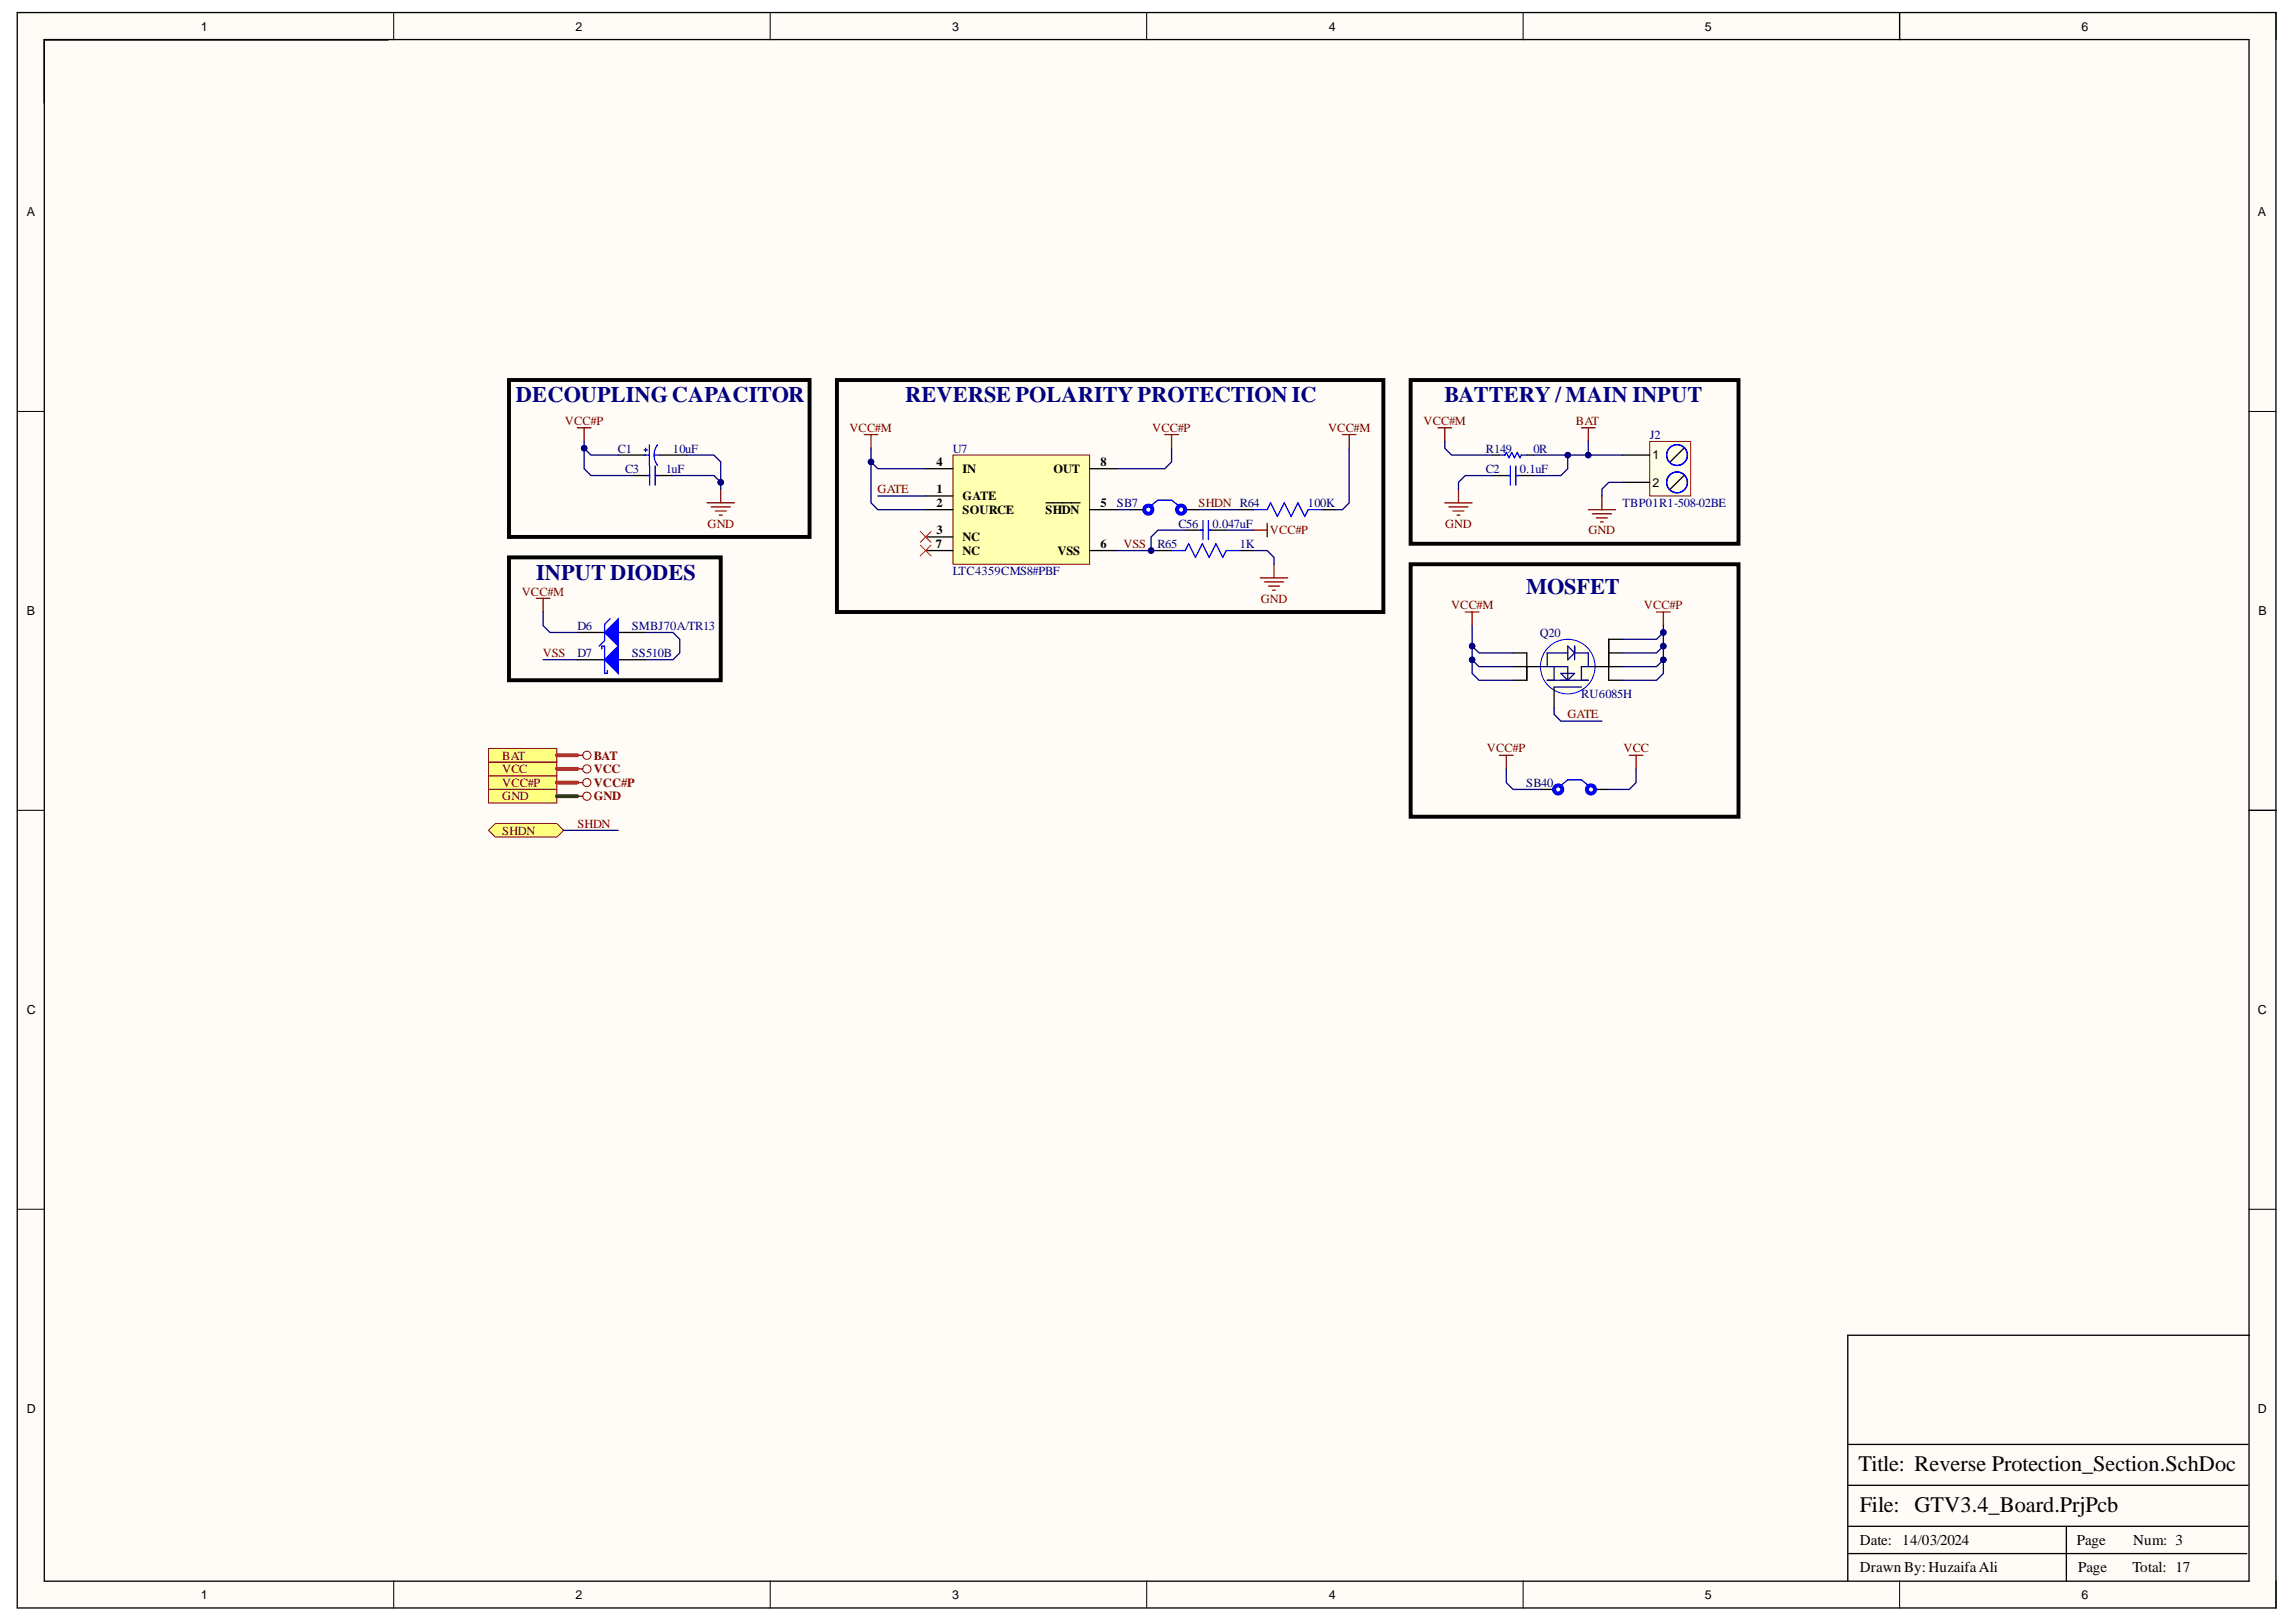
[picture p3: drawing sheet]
<svg xmlns="http://www.w3.org/2000/svg" width="297mm" height="210mm" viewBox="0 0 297 210" stroke-linecap="round" stroke-linejoin="round" font-family="sans-serif">
<defs><g id="words">
<g font-size="2.9" fill="#000080">
<text x="66.7" y="52.1">DECOUPLINGCAPACITOR</text>
<text x="117.1" y="52.1">REVERSE POLARITY PROTECTION IC</text>
<text x="186.9" y="52.1">BATTERY / MAIN INPUT</text>
<text x="69.4" y="75.1">INPUT DIODES</text>
<text x="197.5" y="76.8">MOSFET</text>
</g>
<g font-size="2.9">
<text x="240.4" y="190.4">Title: Reverse Protection_Section.SchDoc</text>
<text x="240.6" y="195.7">File: GTV3.4_Board.PrjPcb</text>
</g>
<g font-size="1.9">
<text x="240.6" y="203.5">Drawn By:HuzaifaAli</text>
<text x="240.6" y="199.9">Date: 14/03/2024</text>
<text x="268.7" y="199.9">Page</text>
<text x="268.9" y="203.5">Page</text>
<text x="275.9" y="203.5">Total: 17</text>
<text x="276" y="199.9">Num: 3</text>
</g>
<g font-size="1.6">
<text x="26" y="4">1</text>
<text x="74.4" y="4">2</text>
<text x="123.2" y="4">3</text>
<text x="171.9" y="4">4</text>
<text x="220.5" y="4">5</text>
<text x="269.3" y="4">6</text>
<text x="3.5" y="28">A</text>
<text x="292.1" y="28">A</text>
<text x="213.8" y="59.4">1</text>
<text x="121.1" y="63.8">1</text>
<text x="121.1" y="65.6">2</text>
<text x="121.1" y="60.4">4</text>
<text x="124.5" y="64.7">GATE</text>
<text x="124.5" y="61.2">IN</text>
<text x="136.3" y="61.2">OUT</text>
<text x="142.4" y="65.6">5</text>
<text x="142.4" y="60.4">8</text>
<text x="213.8" y="63">2</text>
<text x="121.1" y="70.9">7</text>
<text x="121.1" y="69.1">3</text>
<text x="124.5" y="66.5">SOURCE</text>
<text x="124.5" y="70.1">NC</text>
<text x="124.5" y="71.8">NC</text>
<text x="135.3" y="66.5">SHDN</text>
<text x="136.8" y="71.8">VSS</text>
<text x="142.4" y="70.9">6</text>
<text x="3.5" y="79.6">B</text>
<text x="292.2" y="79.6">B</text>
<text x="3.5" y="131.3">C</text>
<text x="292.1" y="131.3">C</text>
<text x="3.5" y="182.8">D</text>
<text x="292.1" y="182.8">D</text>
<text x="26" y="206.9">1</text>
<text x="74.4" y="206.9">2</text>
<text x="123.2" y="206.9">3</text>
<text x="171.9" y="206.9">4</text>
<text x="220.5" y="206.9">5</text>
<text x="269.3" y="206.9">6</text>
</g>
<g font-size="1.6" fill="#800000">
<text x="73.1" y="55">VCC#P</text>
<text x="109.9" y="55.9">VCC#M</text>
<text x="149.1" y="55.9">VCC#P</text>
<text x="171.8" y="55.9">VCC#M</text>
<text x="184.2" y="55">VCC#M</text>
<text x="203.9" y="55">BAT</text>
<text x="113.5" y="63.8">GATE</text>
<text x="155.1" y="65.6">SHDN R64</text>
<text x="91.5" y="68.3">GND</text>
<text x="145.3" y="70.9">VSS</text>
<text x="164.3" y="69.1">VCC#P</text>
<text x="187" y="68.3">GND</text>
<text x="205.5" y="69.1">GND</text>
<text x="67.5" y="77.1">VCC#M</text>
<text x="163.1" y="78">GND</text>
<text x="187.7" y="78.9">VCC#M</text>
<text x="212.7" y="78.9">VCC#P</text>
<text x="70.2" y="85">VSS</text>
<text x="202.8" y="93">GATE</text>
<text x="65" y="101.9">VCC#P</text>
<text x="65" y="100.1">VCC</text>
<text x="65" y="98.3">BAT</text>
<text x="76.8" y="101.9">VCC#P</text>
<text x="76.8" y="100.1">VCC</text>
<text x="76.8" y="98.3">BAT</text>
<text x="192.4" y="97.4">VCC#P</text>
<text x="210.1" y="97.4">VCC</text>
<text x="65" y="103.5">GND</text>
<text x="74.7" y="107.1">SHDN</text>
<text x="76.8" y="103.5">GND</text>
<text x="65" y="108">SHDN</text>
</g>
<g font-size="1.6" fill="#000080">
<text x="79.9" y="58.6">C1</text>
<text x="87.1" y="58.6">10uF</text>
<text x="123.3" y="58.6">U7</text>
<text x="192.2" y="58.6">R149</text>
<text x="198.4" y="58.6">0R</text>
<text x="213.4" y="56.8">J2</text>
<text x="80.9" y="61.2">C3</text>
<text x="86.1" y="61.2">1uF</text>
<text x="144.5" y="65.6">SB7</text>
<text x="169.2" y="65.6">100K</text>
<text x="192.2" y="61.2">C2</text>
<text x="196.6" y="61.2">0.1uF</text>
<text x="209.9" y="65.6">TBP01R1-508-02BE</text>
<text x="149.7" y="70.9">R65</text>
<text x="152.4" y="68.3">C56</text>
<text x="156.8" y="68.3">0.047uF</text>
<text x="160.4" y="70.9">1K</text>
<text x="123.3" y="74.5">LTC4359CMS8#PBF</text>
<text x="74.7" y="81.5">D6</text>
<text x="81.7" y="81.5">SMBJ70A/TR13</text>
<text x="199.2" y="82.4">Q20</text>
<text x="74.7" y="85">D7</text>
<text x="81.7" y="85">SS510B</text>
<text x="204.6" y="90.4">RU6085H</text>
<text x="197.5" y="101.9">SB40</text>
</g>
</g></defs>
<g fill="#fffcf8">
<path d="M2.2 1.6h292.3v206.5h-292.3z" fill-rule="evenodd"/>
<path d="M5.8 5.2h285.1v199.4h-285.1z" fill-rule="evenodd"/>
</g>
<g fill="none" stroke="#000" stroke-width=".13">
<path d="M2.2 1.6h3.6M50.9 1.6v3.6M99.6 1.6v3.6M148.3 1.6v3.6M197 1.6v3.6M245.8 1.6v3.6M290.9 1.6h3.6v3.6M2.2 53.2h3.6M290.9 53.3h3.6M2.2 104.9h3.6M290.9 104.9h3.6M2.2 156.5h3.6"/>
<path d="M290.9 156.5h3.6M50.9 204.6v3.5M99.6 204.6v3.5M148.4 204.6v3.5M197 204.6v3.5M245.8 204.6v3.5M294.5 204.6v3.5"/>
</g>
<g fill="none" stroke="#000" stroke-width=".17">
<path d="M2.2 1.6h292.2v206.5h-292.2zM5.7 5.1h285.3v199.5h-285.3zM5.7 5.1h44.5M245.8 1.6v3.5M80 58.9h3.5M85.3 58.9h3.5M81.8 61.5h2.3M84.8 61.5h2.3M291 104.9h3.5M291 172.8h-51.9v31.8M239.1 197.5h51.7M239.1 192.2h51.7"/>
<path d="M239.1 186.9h51.7M267.3 197.5v7.1M239.1 201.1h51.6"/>
</g>
<g fill="none" stroke="#800000" stroke-width=".17">
<path d="M74.7 55.4h1.8M75.6 55.4v1.7M186 55.4h1.8M186.9 55.4v1.7M91.5 65.1h3.5M92 65.6h2.5M92.5 66.1h1.5M93.1 66.7h.3M93.2 63.3v1.8M186.9 65.1h3.6M187.4 65.6h2.5M188 66.1h1.4"/>
<path d="M188.5 66.7h.4M188.7 63.3v1.8M205.5 66h3.5M206 66.5h2.5M206.5 67h1.5M207.1 67.5h.3M207.2 64.2v1.8"/>
</g>
<path d="M83.3 58.2h.4M83.3 58.9h.7M83.5 58v.4M84 57.6v2.6M84.6 58.9h.7M85.1 57.6a2.21 2.21 0 0 0 0 2.6M83.7 61.5h.4M84.1 60.3v2.5M84.8 60.3v2.5M84.8 61.5h.3" fill="none" stroke="#00f" stroke-width=".17"/>
<path d="M65.8 49.2h38.9v20.3h-38.9zM182.5 49.2h42.4v21.2h-42.4z" fill="none" stroke="#000" stroke-width=".51"/>
<path d="M123.3 58.9h17.7v14.1h-17.7z" fill-rule="evenodd" fill="#ffffb0"/>
<path d="M123.3 58.9h17.7v14.1h-17.7z" fill="none" stroke="#800000" stroke-width=".13"/>
<path d="M119.8 64.2h3.5M119.8 66h3.5M119.8 69.5h3.5M119.8 60.7h3.5M119.8 71.2h3.5M135.3 65.1h4.4M141 66h3.5M141 60.7h3.5M141 71.2h3.5M146.3 66h1.7M153.3 66h1.8" fill="none" stroke="#000" stroke-width=".17"/>
<path d="M150.7 56.2h1.8M151.6 56.2v1.8M162.2 68.6h1.7M163.1 74.8h3.5M163.6 75.3h2.5M163.9 67.7v1.8M164.1 75.8h1.4M164.6 76.4h.4M164.8 73v1.8M214.3 79.2h1.8M215.2 79.2v1.8" fill="none" stroke="#800000" stroke-width=".17"/>
<path d="M119.1 68.8l1.4 1.4M119.1 70.5l1.4 1.5M120.5 68.8l-1.4 1.4M120.5 70.5l-1.4 1.5" fill="none" stroke="#f00" stroke-width=".13"/>
<g fill="none" stroke="#00f" stroke-width=".51">
<circle cx="148.6" cy="66" r=".53"/>
<circle cx="152.8" cy="66" r=".53"/>
</g>
<path d="M148.9 65.4l.9-.7h1.8l.9 .7" fill="none" stroke="#00f" stroke-width=".17"/>
<path d="M108.3 49.2h70.7v30h-70.7zM65.8 72.1h27.4v15.9h-27.4zM182.5 73h42.4v32.7h-42.4z" fill="none" stroke="#000" stroke-width=".51"/>
<path d="M63.2 107.5l.9-.9h7.9l.9 .9-.9 .8h-7.9z" fill-rule="evenodd" fill="#ffff80"/>
<path d="M63.2 107.5l.9-.9h7.9l.9 .9-.9 .8h-7.9z" fill="none" stroke="#800000" stroke-width=".13"/>
<path d="M111.8 56.2h1.8M112.7 56.2v1.8M173.7 56.2h1.7M174.5 56.2v1.8M69.4 77.4h1.8M70.3 77.4v1.8M189.6 79.2h1.7M190.5 79.2v1.8" fill="none" stroke="#800000" stroke-width=".17"/>
<path d="M63.2 100.4h8.8v1.8h-8.8z" fill-rule="evenodd" fill="#ffff80"/>
<g fill="none" stroke="#800000" stroke-width=".13">
<path d="M63.2 100.4h8.8v1.8h-8.8z"/>
<circle cx="75.9" cy="101.3" r=".53"/>
</g>
<path d="M74.7 101.3h.7" fill="none" stroke="#800000" stroke-width=".17"/>
<path d="M63.2 102.2h8.8v1.7h-8.8z" fill-rule="evenodd" fill="#ffff80"/>
<g fill="none" stroke="#800000" stroke-width=".13">
<path d="M63.2 102.2h8.8v1.7h-8.8z"/>
<circle cx="75.9" cy="103" r=".53"/>
</g>
<path d="M74.7 103h.7" fill="none" stroke="#800000" stroke-width=".17"/>
<path d="M213.4 57.1h5.3v7.1h-5.3z" fill-rule="evenodd" fill="#ffffe8"/>
<path d="M213.4 57.1h5.3v7.1h-5.3z" fill="none" stroke="#800000" stroke-width=".13"/>
<path d="M209.9 58.9h3.5M217.9 58l-1.8 1.8M209.9 62.4h3.5M217.9 61.5l-1.8 1.8" fill="none" stroke="#000" stroke-width=".17"/>
<g fill="none" stroke="#00f" stroke-width=".17">
<circle cx="217" cy="58.9" r="1.34"/>
<circle cx="217" cy="62.4" r="1.35"/>
</g>
<circle cx="202.8" cy="86.3" r="3.5" fill="#ffffe8"/>
<circle cx="202.8" cy="86.3" r="3.5" fill="none" stroke="#00f" stroke-width=".13"/>
<path d="M74.7 85.4h3.5M80 85.4h3.5M195.7 86.3h3.6M195.7 84.5h1.8v3.5h-1.8M201.1 88.9v2.7M206.4 86.3h3.5M208.1 84.5h1.8M209.9 82.7h-1.8v5.3h1.8" fill="none" stroke="#000" stroke-width=".17"/>
<path d="M199.3 86.3h3.5v1.7M200.2 88h5.3M201.1 86.3v1.7M201.1 88.9h3.5M201.9 87.1h1.8l-.9 .9zM202.8 83.6l.9 .9-.9 .9zM202.8 84.5h-2.6v1.8M203.7 84.5h1.8v1.8M203.7 83.6v1.8M206.4 86.3h-1.8v1.7" fill="none" stroke="#0c0087" stroke-width=".17"/>
<path d="M78.2 85.4l1.8-1.8v3.5z" fill="#00f"/>
<path d="M77.9 84v-.4h.3v3.5h.4v-.3M78.2 85.4l1.8-1.8v3.5z" fill="none" stroke="#00f" stroke-width=".17"/>
<path d="M74.7 81.8h3.5M80 81.8h3.5" fill="none" stroke="#000" stroke-width=".17"/>
<path d="M78.2 81.8l1.8-1.7v3.5z" fill="#00f"/>
<path d="M151.6 71.2h1.7l.5-.8 .9 1.7 .8-1.7 .9 1.7 .9-1.7 .9 1.7 .4-.9h1.8M78.2 81.8l1.8-1.7v3.5zM78.9 80.1l-.7 .7v2.1l-.7 .7M201.9 101.6l.9-.7h1.8l.9 .7" fill="none" stroke="#00f" stroke-width=".17"/>
<path d="M149.8 71.2h1.8M160.4 71.2h1.8M199.3 102.2h1.8M206.4 102.2h1.7" fill="none" stroke="#000" stroke-width=".17"/>
<path d="M194 97.7h1.7M194.9 97.7v1.8M210.8 97.7h1.7M211.7 97.7v1.8" fill="none" stroke="#800000" stroke-width=".17"/>
<g fill="none" stroke="#00f" stroke-width=".51">
<circle cx="201.6" cy="102.2" r=".53"/>
<circle cx="205.8" cy="102.2" r=".53"/>
</g>
<path d="M63.2 98.6h8.8v1.8h-8.8z" fill-rule="evenodd" fill="#ffff80"/>
<g fill="none" stroke="#800000" stroke-width=".13">
<path d="M63.2 98.6h8.8v1.8h-8.8z"/>
<circle cx="75.9" cy="99.5" r=".53"/>
</g>
<path d="M204.6 55.4h1.8M205.5 55.4v1.7M74.7 99.5h.7" fill="none" stroke="#800000" stroke-width=".17"/>
<path d="M153.3 68.6h2.3M156.3 68.6h2.3M160.4 66h1.8M171 66h1.8M193.1 61.5h2.3M196.1 61.5h2.3" fill="none" stroke="#000" stroke-width=".17"/>
<path d="M155.3 68.6h.3M155.6 67.4v2.4M156.3 67.4v2.4M156.3 68.6h.4M162.2 66h1.7l.5-.9 .9 1.7 .9-1.7 .8 1.7 .9-1.7 .9 1.7 .4-.8h1.8M195.1 61.5h.3M195.4 60.3v2.5M196.1 60.3v2.5M196.1 61.5h.4" fill="none" stroke="#00f" stroke-width=".17"/>
<path d="M63.2 96.9h8.8v1.7h-8.8z" fill-rule="evenodd" fill="#ffff80"/>
<g fill="none" stroke="#800000" stroke-width=".13">
<path d="M63.2 96.9h8.8v1.7h-8.8z"/>
<circle cx="75.9" cy="97.7" r=".53"/>
</g>
<path d="M74.7 97.7h.7" fill="none" stroke="#800000" stroke-width=".17"/>
<path d="M193.1 58.9h.9M197.5 58.9h.9" fill="none" stroke="#000" stroke-width=".17"/>
<path d="M194 58.9h.7l.2-.4 .3 .7 .4-.7 .3 .7 .4-.7 .3 .7 .2-.3h.7" fill="none" stroke="#00f" stroke-width=".17"/>
<path d="M215.2 83.6l-.9 .9h-4.4" fill="none" stroke="#000080" stroke-width=".17"/>
<circle cx="215.2" cy="83.6" r=".35" fill="#000080"/>
<circle cx="215.2" cy="83.6" r=".35" fill="none" stroke="#000080" stroke-width=".13"/>
<path d="M75.6 58v2.7l.9 .8h5.3" fill="none" stroke="#000080" stroke-width=".17"/>
<circle cx="75.6" cy="58" r=".35" fill="#000080"/>
<circle cx="75.6" cy="58" r=".35" fill="none" stroke="#000080" stroke-width=".13"/>
<path d="M75.6 57.1v.9l.9 .9h3.5" fill="none" stroke="#000080" stroke-width=".17"/>
<circle cx="75.6" cy="58" r=".35" fill="#000080"/>
<circle cx="75.6" cy="58" r=".35" fill="none" stroke="#000080" stroke-width=".13"/>
<path d="M87.1 61.5h5.3l.8 .9" fill="none" stroke="#000080" stroke-width=".17"/>
<circle cx="93.2" cy="62.4" r=".35" fill="#000080"/>
<circle cx="93.2" cy="62.4" r=".35" fill="none" stroke="#000080" stroke-width=".13"/>
<path d="M88.8 58.9h3.6l.8 .9v3.5" fill="none" stroke="#000080" stroke-width=".17"/>
<circle cx="93.2" cy="62.4" r=".35" fill="#000080"/>
<circle cx="93.2" cy="62.4" r=".35" fill="none" stroke="#000080" stroke-width=".13"/>
<path d="M112.7 59.8v5.3l.9 .9h6.2M70.3 85.4h4.4M83.5 81.8h3.6l.8 .9v1.8l-.8 .9h-3.6" fill="none" stroke="#000080" stroke-width=".17"/>
<circle cx="112.7" cy="59.8" r=".35" fill="#000080"/>
<circle cx="112.7" cy="59.8" r=".35" fill="none" stroke="#000080" stroke-width=".13"/>
<path d="M112.7 58v1.8l.9 .9h6.2" fill="none" stroke="#000080" stroke-width=".17"/>
<circle cx="112.7" cy="59.8" r=".35" fill="#000080"/>
<circle cx="112.7" cy="59.8" r=".35" fill="none" stroke="#000080" stroke-width=".13"/>
<path d="M113.6 64.2h6.2M144.5 71.2h5.3" fill="none" stroke="#000080" stroke-width=".17"/>
<circle cx="148.9" cy="71.2" r=".35" fill="#000080"/>
<circle cx="148.9" cy="71.2" r=".35" fill="none" stroke="#000080" stroke-width=".13"/>
<path d="M151.6 58v1.8l-.9 .9h-6.2M144.5 66h1.8M153.3 68.6h-3.5l-.9 .9v1.7" fill="none" stroke="#000080" stroke-width=".17"/>
<circle cx="148.9" cy="71.2" r=".35" fill="#000080"/>
<circle cx="148.9" cy="71.2" r=".35" fill="none" stroke="#000080" stroke-width=".13"/>
<path d="M174.5 58v7.1l-.8 .9h-.9M155.1 66h5.3M158.6 68.6h3.6M162.2 71.2h1.7l.9 .9v.9M190.5 81v6.1l.8 .9h4.4" fill="none" stroke="#000080" stroke-width=".17"/>
<circle cx="190.5" cy="85.4" r=".35" fill="#000080"/>
<circle cx="190.5" cy="85.4" r=".35" fill="none" stroke="#000080" stroke-width=".13"/>
<circle cx="190.5" cy="83.6" r=".35" fill="#000080"/>
<circle cx="190.5" cy="83.6" r=".35" fill="none" stroke="#000080" stroke-width=".13"/>
<path d="M202.8 58.9v1.8l-.9 .8h-3.5" fill="none" stroke="#000080" stroke-width=".17"/>
<circle cx="202.8" cy="58.9" r=".35" fill="#000080"/>
<circle cx="202.8" cy="58.9" r=".35" fill="none" stroke="#000080" stroke-width=".13"/>
<path d="M190.5 85.4l.8 .9h4.4" fill="none" stroke="#000080" stroke-width=".17"/>
<circle cx="190.5" cy="85.4" r=".35" fill="#000080"/>
<circle cx="190.5" cy="85.4" r=".35" fill="none" stroke="#000080" stroke-width=".13"/>
<path d="M190.5 83.6l.8 .9h4.4" fill="none" stroke="#000080" stroke-width=".17"/>
<circle cx="190.5" cy="83.6" r=".35" fill="#000080"/>
<circle cx="190.5" cy="83.6" r=".35" fill="none" stroke="#000080" stroke-width=".13"/>
<path d="M193.1 61.5h-3.5l-.9 .9v.9M201.1 91.6v.8l.8 .9h5.3M215.2 81v6.1l-.9 .9h-4.4" fill="none" stroke="#000080" stroke-width=".17"/>
<circle cx="215.2" cy="85.4" r=".35" fill="#000080"/>
<circle cx="215.2" cy="85.4" r=".35" fill="none" stroke="#000080" stroke-width=".13"/>
<circle cx="215.2" cy="83.6" r=".35" fill="#000080"/>
<circle cx="215.2" cy="83.6" r=".35" fill="none" stroke="#000080" stroke-width=".13"/>
<circle cx="215.2" cy="81.8" r=".35" fill="#000080"/>
<circle cx="215.2" cy="81.8" r=".35" fill="none" stroke="#000080" stroke-width=".13"/>
<path d="M215.2 85.4l-.9 .9h-4.4" fill="none" stroke="#000080" stroke-width=".17"/>
<circle cx="215.2" cy="85.4" r=".35" fill="#000080"/>
<circle cx="215.2" cy="85.4" r=".35" fill="none" stroke="#000080" stroke-width=".13"/>
<path d="M215.2 81.9l-.9 .8h-4.4" fill="none" stroke="#000080" stroke-width=".17"/>
<circle cx="215.2" cy="81.8" r=".35" fill="#000080"/>
<circle cx="215.2" cy="81.8" r=".35" fill="none" stroke="#000080" stroke-width=".13"/>
<path d="M205.5 57.1v1.8M70.3 79.2v1.8l.9 .8h3.5M209.9 62.4h-1.8l-.9 .9v.9M194.9 99.5v1.8l.8 .9h3.6M211.7 99.5v1.8l-.9 .9h-2.7M72.9 107.5h7.1" fill="none" stroke="#000080" stroke-width=".17"/>
<path d="M72 103h2.7" fill="none" stroke="#274e13" stroke-width=".51"/>
<path d="M72 99.5h2.7M72 101.3h2.7" fill="none" stroke="#f00" stroke-width=".51"/>
<circle cx="205.5" cy="58.9" r=".35" fill="#000080"/>
<circle cx="205.5" cy="58.9" r=".35" fill="none" stroke="#000080" stroke-width=".13"/>
<path d="M72 97.7h2.7" fill="none" stroke="#f00" stroke-width=".51"/>
<path d="M186.9 57.1v.9l.9 .9h5.3M198.4 58.9h11.5" fill="none" stroke="#000080" stroke-width=".17"/>
<circle cx="202.8" cy="58.9" r=".35" fill="#000080"/>
<circle cx="202.8" cy="58.9" r=".35" fill="none" stroke="#000080" stroke-width=".13"/>
<circle cx="205.5" cy="58.9" r=".35" fill="#000080"/>
<circle cx="205.5" cy="58.9" r=".35" fill="none" stroke="#000080" stroke-width=".13"/>
<use href="#words"/>
</svg>
